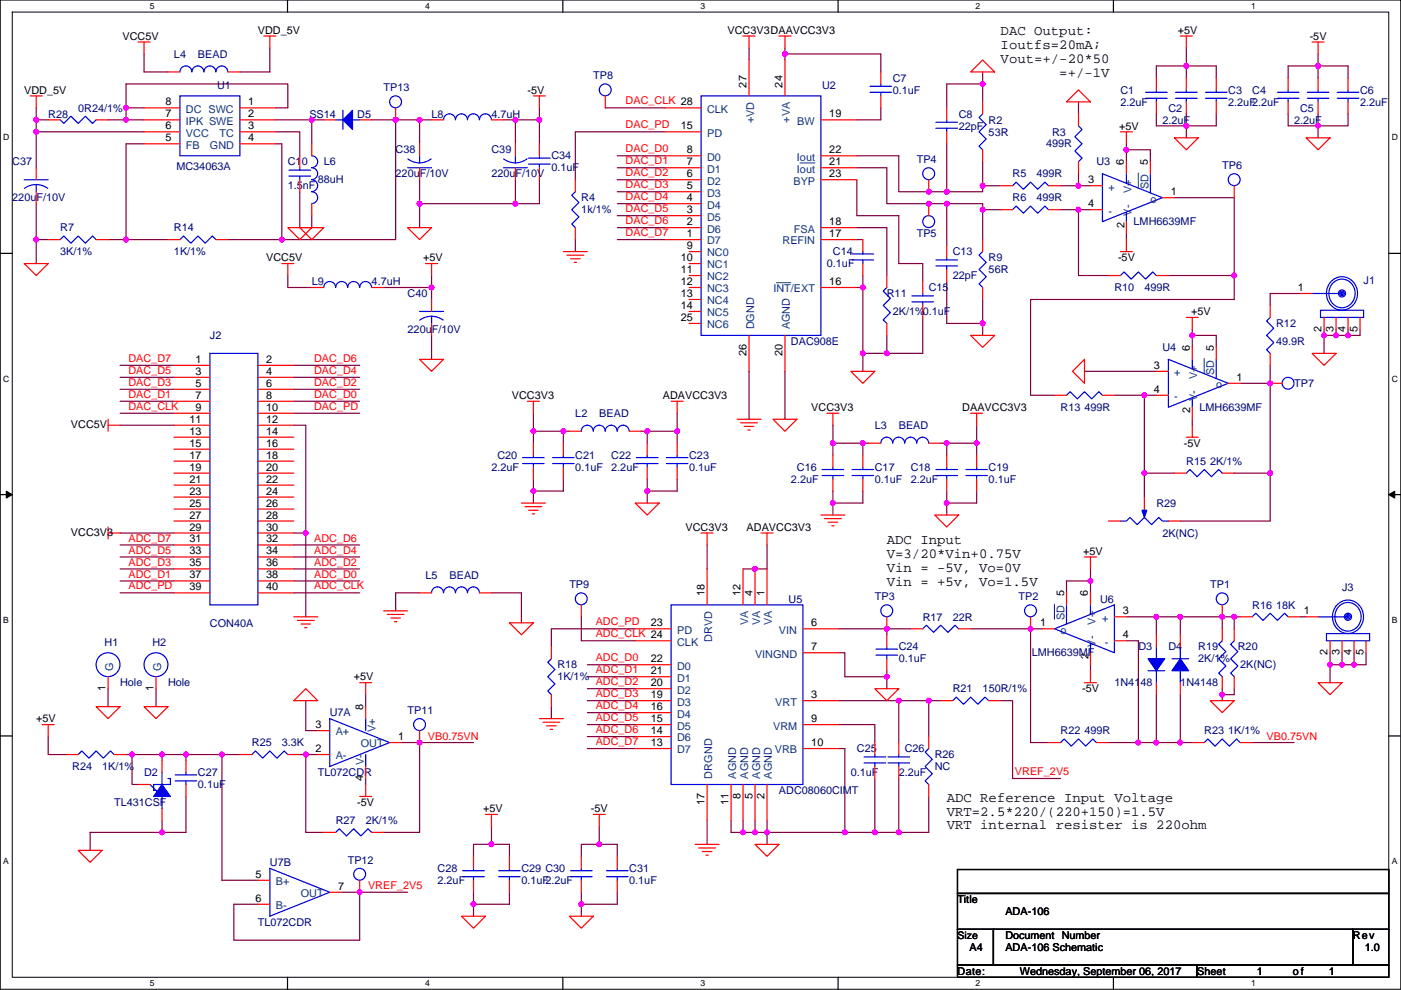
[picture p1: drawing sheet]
<svg xmlns="http://www.w3.org/2000/svg" width="297mm" height="210mm" viewBox="0 0 297 210" stroke-linecap="round" stroke-linejoin="round" font-family="sans-serif">
<defs><g id="words">
<g font-size="3">
<text x="212.2" y="7.5">DAC Output:</text>
<text x="212.2" y="10.4">Ioutfs=20mA;</text>
<text x="212.2" y="13.4">Vout=+/-20*50</text>
<text x="224.6" y="16.3">=+/-1V</text>
<text x="188" y="115.4">ADC Input</text>
<text x="188" y="118.4">V=3/20*Vin+0.75V</text>
<text x="188" y="121.3">Vin = -5V, Vo=0V</text>
<text x="188" y="124.3">Vin = +5v, Vo=1.5V</text>
<text x="200.7" y="170">ADC Reference Input Voltage</text>
<text x="200.7" y="173">VRT=2.5*220/(220+150)=1.5V</text>
<text x="200.7" y="175.9">VRT internal resister is 220ohm</text>
</g>
<g font-size="2.3">
<text x="26" y="8.4">VCC5V</text>
<text x="54.7" y="7.2">VDD_5V</text>
<text x="154.2" y="7.2">VCC3V3DAAVCC3V3</text>
<text x="249.7" y="7.2">+5V</text>
<text x="277.7" y="8.4">-5V</text>
<text x="5.1" y="19.9">VDD_5V</text>
<text x="35.1" y="22.4">8</text>
<text x="52.6" y="22.4">1</text>
<text x="111.8" y="19.9">-5V</text>
<text x="158.3" y="18.6" transform="rotate(-90 158.3 18.6)">27</text>
<text x="165.9" y="18.6" transform="rotate(-90 165.9 18.6)">24</text>
<text x="35.1" y="30">5</text>
<text x="35.1" y="27.4">6</text>
<text x="35.1" y="24.9">7</text>
<text x="52.6" y="30">4</text>
<text x="52.6" y="27.4">3</text>
<text x="52.6" y="24.9">2</text>
<text x="144.3" y="27.4">15</text>
<text x="175.8" y="24.9">19</text>
<text x="237.3" y="27.5">+5V</text>
<text x="145.6" y="32.5">8</text>
<text x="145.6" y="35.1">7</text>
<text x="175.8" y="32.5">22</text>
<text x="175.8" y="35.1">21</text>
<text x="238.3" y="35.1" transform="rotate(-90 238.3 35.1)">6</text>
<text x="243.4" y="35.1" transform="rotate(-90 243.4 35.1)">5</text>
<text x="145.6" y="37.6">6</text>
<text x="145.6" y="40.1">5</text>
<text x="175.8" y="37.6">23</text>
<text x="230.7" y="38.9">3</text>
<text x="248.2" y="41.4">1</text>
<text x="145.6" y="42.7">4</text>
<text x="145.6" y="45.2">3</text>
<text x="145.6" y="47.8">2</text>
<text x="175.8" y="47.8">18</text>
<text x="230.7" y="43.9">4</text>
<text x="145.6" y="50.3">1</text>
<text x="145.6" y="52.8">9</text>
<text x="175.8" y="50.3">17</text>
<text x="238.4" y="48.3" transform="rotate(-90 238.4 48.3)">2</text>
<text x="56.4" y="55.4">VCC5V</text>
<text x="89.7" y="55.4">+5V</text>
<text x="144.3" y="55.4">10</text>
<text x="144.3" y="57.9">11</text>
<text x="237" y="55.4">-5V</text>
<text x="144.3" y="60.5">12</text>
<text x="144.3" y="63">13</text>
<text x="144.3" y="65.5">14</text>
<text x="175.8" y="60.5">16</text>
<text x="275.1" y="61.7">1</text>
<text x="144.3" y="68.1">25</text>
<text x="252.5" y="66.8">+5V</text>
<text x="280.2" y="70.4" transform="rotate(-90 280.2 70.4)">2</text>
<text x="282.7" y="70.4" transform="rotate(-90 282.7 70.4)">3</text>
<text x="285.3" y="70.4" transform="rotate(-90 285.3 70.4)">4</text>
<text x="287.8" y="70.4" transform="rotate(-90 287.8 70.4)">5</text>
<text x="41.5" y="77">1</text>
<text x="56.4" y="77">2</text>
<text x="158.3" y="75.5" transform="rotate(-90 158.3 75.5)">26</text>
<text x="165.9" y="75.5" transform="rotate(-90 165.9 75.5)">20</text>
<text x="252.3" y="74.4" transform="rotate(-90 252.3 74.4)">6</text>
<text x="257.3" y="74.4" transform="rotate(-90 257.3 74.4)">5</text>
<text x="41.5" y="79.5">3</text>
<text x="41.5" y="82">5</text>
<text x="56.4" y="79.5">4</text>
<text x="56.4" y="82">6</text>
<text x="244.7" y="78.2">3</text>
<text x="244.7" y="83.3">4</text>
<text x="262.2" y="80.8">1</text>
<text x="40.2" y="89.7">11</text>
<text x="41.5" y="84.6">7</text>
<text x="41.5" y="87.1">9</text>
<text x="56.4" y="84.6">8</text>
<text x="56.4" y="87.1">10</text>
<text x="56.4" y="89.7">12</text>
<text x="108.5" y="84.6">VCC3V3</text>
<text x="140.5" y="84.6">ADAVCC3V3</text>
<text x="172" y="87.2">VCC3V3</text>
<text x="204" y="87.2">DAAVCC3V3</text>
<text x="252.4" y="87.7" transform="rotate(-90 252.4 87.7)">2</text>
<text x="15" y="90.7">VCC5V</text>
<text x="40.2" y="92.2">13</text>
<text x="40.2" y="94.7">15</text>
<text x="56.4" y="92.2">14</text>
<text x="56.4" y="94.7">16</text>
<text x="251" y="94.8">-5V</text>
<text x="40.2" y="97.3">17</text>
<text x="40.2" y="99.8">19</text>
<text x="56.4" y="97.3">18</text>
<text x="56.4" y="99.8">20</text>
<text x="40.2" y="102.4">21</text>
<text x="40.2" y="104.9">23</text>
<text x="40.2" y="107.4">25</text>
<text x="56.4" y="102.4">22</text>
<text x="56.4" y="104.9">24</text>
<text x="56.4" y="107.4">26</text>
<text x="15" y="113.6">VCC3V3</text>
<text x="40.2" y="110">27</text>
<text x="40.2" y="112.5">29</text>
<text x="56.4" y="110">28</text>
<text x="56.4" y="112.5">30</text>
<text x="145.3" y="112.6">VCC3V3</text>
<text x="158.3" y="112.6">ADAVCC3V3</text>
<text x="40.2" y="115.1">31</text>
<text x="40.2" y="117.6">33</text>
<text x="56.4" y="115.1">32</text>
<text x="56.4" y="117.6">34</text>
<text x="229.7" y="117.6">+5V</text>
<text x="40.2" y="120.1">35</text>
<text x="40.2" y="122.7">37</text>
<text x="40.2" y="125.2">39</text>
<text x="56.4" y="120.1">36</text>
<text x="56.4" y="122.7">38</text>
<text x="56.4" y="125.2">40</text>
<text x="149.4" y="126.5" transform="rotate(-90 149.4 126.5)">18</text>
<text x="157" y="126.5" transform="rotate(-90 157 126.5)">12</text>
<text x="159.6" y="126.5" transform="rotate(-90 159.6 126.5)">4</text>
<text x="162.1" y="126.5" transform="rotate(-90 162.1 126.5)">1</text>
<text x="225.6" y="126.5" transform="rotate(-90 225.6 126.5)">5</text>
<text x="230.7" y="126.5" transform="rotate(-90 230.7 126.5)">6</text>
<text x="238.1" y="130.3">3</text>
<text x="276.4" y="130.3">1</text>
<text x="138" y="132.8">23</text>
<text x="172" y="132.8">6</text>
<text x="172" y="137.9">7</text>
<text x="220.5" y="132.8">1</text>
<text x="238.1" y="135.4">4</text>
<text x="138" y="140.5">22</text>
<text x="138" y="143">21</text>
<text x="230.8" y="139.7" transform="rotate(-90 230.8 139.7)">2</text>
<text x="281.5" y="139" transform="rotate(-90 281.5 139)">2</text>
<text x="284" y="139" transform="rotate(-90 284 139)">3</text>
<text x="286.6" y="139" transform="rotate(-90 286.6 139)">4</text>
<text x="289.1" y="139" transform="rotate(-90 289.1 139)">5</text>
<text x="22.4" y="146.6" transform="rotate(-90 22.4 146.6)">1</text>
<text x="32.6" y="146.6" transform="rotate(-90 32.6 146.6)">1</text>
<text x="75" y="144.3">+5V</text>
<text x="138" y="145.5">20</text>
<text x="138" y="148.1">19</text>
<text x="172" y="148.1">3</text>
<text x="229.4" y="146.9">-5V</text>
<text x="7.7" y="153.2">+5V</text>
<text x="66.9" y="154.4">3</text>
<text x="77" y="150.6" transform="rotate(-90 77 150.6)">8</text>
<text x="138" y="150.6">16</text>
<text x="138" y="153.2">15</text>
<text x="138" y="155.7">14</text>
<text x="172" y="153.2">9</text>
<text x="66.9" y="159.5">2</text>
<text x="84.4" y="157">1</text>
<text x="138" y="158.2">13</text>
<text x="172" y="158.2">10</text>
<text x="77" y="165.7" transform="rotate(-90 77 165.7)">4</text>
<text x="75.8" y="171">-5V</text>
<text x="102.4" y="172.3">+5V</text>
<text x="125.3" y="172.3">-5V</text>
<text x="149.4" y="170.8" transform="rotate(-90 149.4 170.8)">17</text>
<text x="154.5" y="170.8" transform="rotate(-90 154.5 170.8)">11</text>
<text x="157" y="169.5" transform="rotate(-90 157 169.5)">8</text>
<text x="159.6" y="169.5" transform="rotate(-90 159.6 169.5)">5</text>
<text x="162.1" y="169.5" transform="rotate(-90 162.1 169.5)">2</text>
<text x="54.2" y="186.2">5</text>
<text x="54.2" y="191.3">6</text>
<text x="71.7" y="188.7">7</text>
<text x="203" y="191.6">Title</text>
<text x="213.2" y="194.1">ADA-106</text>
<text x="205.5" y="201.7">A4</text>
<text x="213.2" y="199.2">Document Number</text>
<text x="213.2" y="201.7">ADA-106 Schematic</text>
<text x="286.8" y="199.2">Rev</text>
<text x="289.4" y="201.7">1.0</text>
<text x="203" y="206.8">Date:</text>
<text x="216.2" y="206.8">Wednesday, September 06, 2017</text>
<text x="253.8" y="206.8">Sheet</text>
<text x="266.5" y="206.8">1</text>
<text x="274.1" y="206.8">of</text>
<text x="281.7" y="206.8">1</text>
</g>
<g font-size="2.3" fill="#000080">
<text x="36.9" y="12.2">L4</text>
<text x="42" y="12.2">BEAD</text>
<text x="125.8" y="16.8">TP8</text>
<text x="189.3" y="17.3">C7</text>
<text x="16.6" y="23.7">0R24/1%</text>
<text x="46" y="18.8">U1</text>
<text x="81.3" y="19.3">TP13</text>
<text x="174.3" y="18.8">U2</text>
<text x="189.3" y="19.9">0.1uF</text>
<text x="237.6" y="19.9">C1</text>
<text x="237.6" y="22.4">2.2uF</text>
<text x="247.7" y="23.7">C2</text>
<text x="260.4" y="19.9">C3</text>
<text x="260.4" y="22.4">2.2uF2.2uF</text>
<text x="265.5" y="19.9">C4</text>
<text x="275.7" y="23.7">C5</text>
<text x="288.4" y="19.9">C6</text>
<text x="288.4" y="22.4">2.2uF</text>
<text x="10.2" y="24.9">R28</text>
<text x="65.6" y="24.9">SS14</text>
<text x="75.8" y="24.9">D5</text>
<text x="91.5" y="24.9">L8</text>
<text x="104.2" y="24.9">4.7uH</text>
<text x="203.3" y="24.9">C8</text>
<text x="203.3" y="27.5">22pF</text>
<text x="209.6" y="26.2">R2</text>
<text x="209.6" y="28.7">53R</text>
<text x="223.1" y="28.7">R3</text>
<text x="246.4" y="26.2">2.2uF</text>
<text x="274.4" y="26.2">2.2uF</text>
<text x="2.6" y="35.1">C37</text>
<text x="61" y="35.1">C10</text>
<text x="68.6" y="35.1">L6</text>
<text x="83.9" y="32.6">C38</text>
<text x="104.2" y="32.6">C39</text>
<text x="116.9" y="33.8">C34</text>
<text x="194.4" y="34.6">TP4</text>
<text x="221.8" y="31.3">499R</text>
<text x="232.5" y="35.1">U3</text>
<text x="259.1" y="35.9">TP6</text>
<text x="37.4" y="36.1">MC34063A</text>
<text x="61" y="40.2">1.5nF</text>
<text x="67.4" y="38.9">88uH</text>
<text x="83.9" y="37.6">220uF/10V</text>
<text x="104.2" y="37.6">220uF/10V</text>
<text x="116.9" y="36.4">0.1uF</text>
<text x="214.7" y="37.6">R5</text>
<text x="219.8" y="37.6">499R</text>
<text x="2.6" y="42.7">220uF/10V</text>
<text x="123.3" y="42.7">R4</text>
<text x="123.3" y="45.3">1k/1%</text>
<text x="214.7" y="42.7">R6</text>
<text x="219.8" y="42.7">499R</text>
<text x="240.3" y="47.8">LMH6639MF</text>
<text x="12.8" y="49.1">R7</text>
<text x="36.9" y="49.1">R14</text>
<text x="194.4" y="50.3">TP5</text>
<text x="12.8" y="54.1">3K/1%</text>
<text x="36.9" y="54.1">1K/1%</text>
<text x="175.3" y="56.7">0.1uF</text>
<text x="176.6" y="54.1">C14</text>
<text x="202" y="54.1">C13</text>
<text x="202" y="59.2">22pF</text>
<text x="209.6" y="55.4">R9</text>
<text x="209.6" y="58">56R</text>
<text x="66.1" y="60.5">L9</text>
<text x="78.8" y="60.5">4.7uH</text>
<text x="86.4" y="63">C40</text>
<text x="188" y="63">R11</text>
<text x="196.9" y="61.8">C15</text>
<text x="236.3" y="61.8">R10</text>
<text x="242.6" y="61.8">499R</text>
<text x="289.1" y="60.2">J1</text>
<text x="44.5" y="71.9">J2</text>
<text x="86.4" y="70.7">220uF/10V</text>
<text x="189.3" y="66.8">2K/1%</text>
<text x="195.6" y="66.8">0.1uF</text>
<text x="270.6" y="69.4">R12</text>
<text x="167.7" y="73.2">DAC908E</text>
<text x="246.4" y="74.5">U4</text>
<text x="270.6" y="73.2">49.9R</text>
<text x="274.4" y="82.1">TP7</text>
<text x="122" y="88.4">L2</text>
<text x="127.1" y="88.4">BEAD</text>
<text x="224.9" y="87.2">R13 499R</text>
<text x="254.3" y="87.2">LMH6639MF</text>
<text x="185.5" y="91">L3</text>
<text x="190.6" y="91">BEAD</text>
<text x="104.2" y="99.9">2.2uF</text>
<text x="105.5" y="97.3">C20</text>
<text x="122" y="97.3">C21</text>
<text x="122" y="99.9">0.1uF</text>
<text x="129.6" y="97.3">C22</text>
<text x="129.6" y="99.9">2.2uF</text>
<text x="146.1" y="97.3">C23</text>
<text x="146.1" y="99.9">0.1uF</text>
<text x="169" y="99.9">C16</text>
<text x="185.5" y="99.9">C17</text>
<text x="193.1" y="99.9">C18</text>
<text x="209.6" y="99.9">C19</text>
<text x="251.5" y="98.6">R15 2K/1%</text>
<text x="167.7" y="102.4">2.2uF</text>
<text x="185.5" y="102.4">0.1uF</text>
<text x="193.1" y="102.4">2.2uF</text>
<text x="209.6" y="102.4">0.1uF</text>
<text x="245.2" y="107.5">R29</text>
<text x="246.4" y="113.8">2K(NC)</text>
<text x="90.2" y="122.7">L5</text>
<text x="95.3" y="122.7">BEAD</text>
<text x="120.7" y="124.8">TP9</text>
<text x="256.6" y="124.8">TP1</text>
<text x="284.5" y="125.3">J3</text>
<text x="167.2" y="127.8">U5</text>
<text x="185.5" y="127.3">TP3</text>
<text x="195.6" y="131.6">R17</text>
<text x="202" y="131.6">22R</text>
<text x="216" y="127.3">TP2</text>
<text x="233.2" y="127.8">U6</text>
<text x="265.5" y="129.1">R16 18K</text>
<text x="22.2" y="136.9">H1</text>
<text x="32.3" y="136.9">H2</text>
<text x="44.5" y="132.9">CON40A</text>
<text x="190.6" y="138">C24</text>
<text x="241.4" y="138">D3</text>
<text x="247.7" y="138">D4</text>
<text x="254.1" y="138">R19</text>
<text x="262.4" y="138">R20</text>
<text x="118.2" y="141.8">R18</text>
<text x="190.6" y="140.5">0.1uF</text>
<text x="218.8" y="139.2">LMH6639MF</text>
<text x="254.1" y="140.5">2K/1%</text>
<text x="263" y="141.8">2K(NC)</text>
<text x="25.5" y="145.6">Hole</text>
<text x="35.6" y="145.6">Hole</text>
<text x="118.2" y="144.3">1K/1%</text>
<text x="202" y="146.9">R21</text>
<text x="208.3" y="146.9">150R/1%</text>
<text x="236.3" y="145.6">1N4148</text>
<text x="250.3" y="145.6">1N4148</text>
<text x="69.9" y="151.9">U7A</text>
<text x="86.4" y="151.4">TP11</text>
<text x="224.9" y="155.7">R22 499R</text>
<text x="255.3" y="155.7">R23 1K/1%</text>
<text x="53.4" y="158.3">R25</text>
<text x="59.7" y="158.3">3.3K</text>
<text x="181.7" y="159.6">C25</text>
<text x="191.8" y="159.6">C26</text>
<text x="198.2" y="160.8">R26</text>
<text x="15.3" y="163.4">R24</text>
<text x="21.6" y="163.4">1K/1%</text>
<text x="30.5" y="164.6">D2</text>
<text x="42" y="164.6">C27</text>
<text x="42" y="167.2">0.1uF</text>
<text x="67.4" y="164.6">TL072CDR</text>
<text x="180.4" y="164.6">0.1uF</text>
<text x="190.6" y="164.6">2.2uF</text>
<text x="198.2" y="163.4">NC</text>
<text x="24.2" y="171">TL431CSF</text>
<text x="165.2" y="168.4">ADC08060CIMT</text>
<text x="71.2" y="174.8">R27</text>
<text x="77.5" y="174.8">2K/1%</text>
<text x="57.2" y="183.7">U7B</text>
<text x="73.7" y="183.2">TP12</text>
<text x="92.8" y="185">C28</text>
<text x="110.6" y="185">C29 C30</text>
<text x="133.4" y="185">C31</text>
<text x="92.8" y="187.5">2.2uF</text>
<text x="110.6" y="187.5">0.1uF2.2uF</text>
<text x="133.4" y="187.5">0.1uF</text>
<text x="54.7" y="196.4">TL072CDR</text>
</g>
<g font-size="2.3" fill="#004080">
<text x="39.4" y="23.9">DC SWC</text>
<text x="149.9" y="23.9">CLK</text>
<text x="39.4" y="29">VCC</text>
<text x="39.4" y="26.5">IPK SWE</text>
<text x="46.5" y="29">TC</text>
<text x="149.9" y="29">PD</text>
<text x="159.9" y="26.2" transform="rotate(-90 159.9 26.2)">+VD</text>
<text x="167.5" y="26.1" transform="rotate(-90 167.5 26.1)">+VA</text>
<text x="169" y="26.5">BW</text>
<text x="39.4" y="31.5">FB</text>
<text x="44.5" y="31.5">GND</text>
<text x="149.9" y="34.1">D0</text>
<text x="169" y="34.1">Iout</text>
<text x="149.9" y="36.6">D1</text>
<text x="149.9" y="39.2">D2</text>
<text x="149.9" y="41.7">D3</text>
<text x="168.2" y="39.2">BYP</text>
<text x="169" y="36.6">Iout</text>
<text x="235" y="40.4">+</text>
<text x="239.9" y="41" transform="rotate(-90 239.9 41)">V+</text>
<text x="243.5" y="40.2" transform="rotate(-90 243.5 40.2)">SD</text>
<text x="149.9" y="44.2">D4</text>
<text x="149.9" y="46.8">D5</text>
<text x="235" y="45.5">-</text>
<text x="239.9" y="45.7" transform="rotate(-90 239.9 45.7)">V-</text>
<text x="243.9" y="43">o</text>
<text x="149.9" y="49.3">D6</text>
<text x="149.9" y="51.9">D7</text>
<text x="165.9" y="51.9">REFIN</text>
<text x="168.3" y="49.3">FSA</text>
<text x="149.9" y="54.4">NC0</text>
<text x="149.9" y="56.9">NC1</text>
<text x="149.9" y="59.5">NC2</text>
<text x="149.9" y="62">NC3</text>
<text x="149.9" y="64.6">NC4</text>
<text x="164" y="62">INT/EXT</text>
<text x="149.9" y="69.6">NC6</text>
<text x="149.9" y="67.1">NC5</text>
<text x="159.9" y="69.9" transform="rotate(-90 159.9 69.9)">DGND</text>
<text x="167.5" y="69.9" transform="rotate(-90 167.5 69.9)">AGND</text>
<text x="249" y="79.8">+</text>
<text x="253.8" y="80.4" transform="rotate(-90 253.8 80.4)">V+</text>
<text x="257.4" y="79.5" transform="rotate(-90 257.4 79.5)">SD</text>
<text x="257.9" y="82.3">o</text>
<text x="249" y="84.9">-</text>
<text x="253.8" y="85.1" transform="rotate(-90 253.8 85.1)">V-</text>
<text x="225.7" y="131.6" transform="rotate(-90 225.7 131.6)">SD</text>
<text x="233.7" y="131.9">+</text>
<text x="143.6" y="134.4">PD</text>
<text x="143.6" y="136.9">CLK</text>
<text x="151" y="136.1" transform="rotate(-90 151 136.1)">DRVD</text>
<text x="158.6" y="132.7" transform="rotate(-90 158.6 132.7)">VA</text>
<text x="161.1" y="132.7" transform="rotate(-90 161.1 132.7)">VA</text>
<text x="163.7" y="132.7" transform="rotate(-90 163.7 132.7)">VA</text>
<text x="165.2" y="134.4">VIN</text>
<text x="224.9" y="134.4">o</text>
<text x="232.3" y="137.2" transform="rotate(-90 232.3 137.2)">V-</text>
<text x="232.3" y="132.5" transform="rotate(-90 232.3 132.5)">V+</text>
<text x="234.2" y="136.9">-</text>
<text x="24" y="142.3" transform="rotate(-90 24 142.3)">G</text>
<text x="34.1" y="142.3" transform="rotate(-90 34.1 142.3)">G</text>
<text x="143.6" y="142">D0</text>
<text x="160.1" y="139.5">VINGND</text>
<text x="143.6" y="144.6">D1</text>
<text x="143.6" y="147.1">D2</text>
<text x="143.6" y="149.6">D3</text>
<text x="164.4" y="149.6">VRT</text>
<text x="71.2" y="156">A+</text>
<text x="79.6" y="155.2" transform="rotate(-90 79.6 155.2)">V+</text>
<text x="143.6" y="152.2">D4</text>
<text x="143.6" y="154.7">D5</text>
<text x="163.9" y="154.7">VRM</text>
<text x="71.2" y="161.1">A-</text>
<text x="76.5" y="158.5">OUT</text>
<text x="143.6" y="157.3">D6</text>
<text x="143.6" y="159.8">D7</text>
<text x="164.3" y="159.8">VRB</text>
<text x="77.1" y="162.3" transform="rotate(-90 77.1 162.3)">V-</text>
<text x="151" y="165.1" transform="rotate(-90 151 165.1)">DRGND</text>
<text x="156.1" y="165.1" transform="rotate(-90 156.1 165.1)">AGND</text>
<text x="158.6" y="165.1" transform="rotate(-90 158.6 165.1)">AGND</text>
<text x="161.1" y="165.1" transform="rotate(-90 161.1 165.1)">AGND</text>
<text x="163.7" y="165.1" transform="rotate(-90 163.7 165.1)">AGND</text>
<text x="58.5" y="187.7">B+</text>
<text x="63.8" y="190.3">OUT</text>
<text x="58.5" y="192.8">B-</text>
</g>
<g font-size="2.3" fill="#f00">
<text x="132.6" y="22.2">DAC_CLK 28</text>
<text x="132.6" y="27.2">DAC_PD</text>
<text x="132.6" y="32.3">DAC_D0</text>
<text x="132.6" y="34.9">DAC_D1</text>
<text x="132.6" y="37.4">DAC_D2</text>
<text x="132.6" y="39.9">DAC_D3</text>
<text x="132.6" y="42.5">DAC_D4</text>
<text x="132.6" y="45">DAC_D5</text>
<text x="132.6" y="47.6">DAC_D6</text>
<text x="132.6" y="50.1">DAC_D7</text>
<text x="27.2" y="76.8">DAC_D7</text>
<text x="66.6" y="76.8">DAC_D6</text>
<text x="27.2" y="79.3">DAC_D5</text>
<text x="27.2" y="81.9">DAC_D3</text>
<text x="66.6" y="79.3">DAC_D4</text>
<text x="66.6" y="81.9">DAC_D2</text>
<text x="27.2" y="84.4">DAC_D1</text>
<text x="27.2" y="86.9">DAC_CLK</text>
<text x="66.6" y="84.4">DAC_D0</text>
<text x="66.6" y="86.9">DAC_PD</text>
<text x="27.2" y="117.4">ADC_D5</text>
<text x="27.2" y="120">ADC_D3</text>
<text x="27.2" y="114.9">ADC_D7</text>
<text x="66.6" y="117.4">ADC_D4</text>
<text x="66.6" y="120">ADC_D2</text>
<text x="66.6" y="114.9">ADC_D6</text>
<text x="27.2" y="122.5">ADC_D1</text>
<text x="27.2" y="125">ADC_PD</text>
<text x="66.6" y="122.5">ADC_D0</text>
<text x="66.6" y="125">ADC_CLK</text>
<text x="126.3" y="132.7">ADC_PD</text>
<text x="126.3" y="135.2">ADC_CLK 24</text>
<text x="126.3" y="140.3">ADC_D0</text>
<text x="126.3" y="142.8">ADC_D1</text>
<text x="126.3" y="145.4">ADC_D2</text>
<text x="126.3" y="147.9">ADC_D3</text>
<text x="126.3" y="150.4">ADC_D4</text>
<text x="126.3" y="153">ADC_D5</text>
<text x="126.3" y="155.5">ADC_D6</text>
<text x="90.7" y="157">VB0.75VN</text>
<text x="126.3" y="158.1">ADC_D7</text>
<text x="268.5" y="157">VB0.75VN</text>
<text x="215.2" y="164.4">VREF_2V5</text>
<text x="78" y="188.5">VREF_2V5</text>
</g>
<text font-size="2.2" x="203" y="199.1">Size</text>
<g font-size="1.8">
<text x="31.8" y="1.9">5</text>
<text x="90.1" y="1.9">4</text>
<text x="148.5" y="1.9">3</text>
<text x="206.9" y="1.9">2</text>
<text x="265.2" y="1.9">1</text>
<text x=".7" y="29.8">D</text>
<text x="295.1" y="29.8">D</text>
<text x=".7" y="81">C</text>
<text x="295.1" y="81">C</text>
<text x=".7" y="132.1">B</text>
<text x="295.1" y="132.1">B</text>
<text x=".7" y="183.3">A</text>
<text x="295.1" y="183.3">A</text>
<text x="31.8" y="209.2">5</text>
<text x="90.1" y="209.2">4</text>
<text x="148.5" y="209.2">3</text>
<text x="206.9" y="209.2">2</text>
<text x="265.2" y="209.2">1</text>
</g>
</g></defs>
<path d="M.1 0h296.9v209.8h-296.9zM2.6 2.6h291.8v204.7h-291.8z" fill="none" stroke="#000" stroke-width=".21"/>
<g fill="#fff">
<path d="M31.8 .3h1v2h-1z"/>
<path d="M31.8 207.5h1v2.1h-1z"/>
</g>
<path d="M61 0v2.6M61 207.3v2.5" fill="none" stroke="#000" stroke-width=".25"/>
<g fill="#fff">
<path d="M90.1 .3h1v2h-1z"/>
<path d="M90.1 207.5h1v2.1h-1z"/>
</g>
<path d="M119.3 0v2.6M119.3 207.3v2.5" fill="none" stroke="#000" stroke-width=".25"/>
<g fill="#fff">
<path d="M148.5 .3h1v2h-1z"/>
<path d="M148.5 207.5h1v2.1h-1z"/>
</g>
<path d="M177.7 0v2.6M177.7 207.3v2.5" fill="none" stroke="#000" stroke-width=".25"/>
<g fill="#fff">
<path d="M206.9 .3h1v2h-1z"/>
<path d="M206.9 207.5h1v2.1h-1z"/>
</g>
<path d="M236.1 0v2.6M236.1 207.3v2.5" fill="none" stroke="#000" stroke-width=".25"/>
<g fill="#fff">
<path d="M265.2 .3h1v2h-1z"/>
<path d="M265.2 207.5h1v2.1h-1z"/>
<path d="M.7 28.2h1.3v2h-1.3z"/>
<path d="M295.1 28.2h1.3v2h-1.3z"/>
<path d="M.7 79.3h1.3v2.1h-1.3z"/>
<path d="M295.1 79.3h1.3v2.1h-1.3z"/>
</g>
<path d="M.1 53.7h2.5M294.4 53.7h2.6" fill="none" stroke="#000" stroke-width=".25"/>
<g fill="#fff">
<path d="M.7 130.5h1.2v2h-1.2z"/>
<path d="M295.1 130.5h1.2v2h-1.2z"/>
</g>
<path d="M.1 104.9h2.5M294.4 104.9h2.6" fill="none" stroke="#000" stroke-width=".25"/>
<path d="M1.3 104.2l1.3 .7-1.3 .7zM294.4 104.9l1.3-.7v1.4z" fill="#000" stroke="#000" stroke-width=".21"/>
<g fill="#fff">
<path d="M.7 181.7h1.2v2h-1.2z"/>
<path d="M295.1 181.7h1.2v2h-1.2z"/>
</g>
<path d="M.1 156.1h2.5M294.4 156.1h2.6M203 184.4h91.4v5.1h-91.4zM203 189.5h91.4v7.6h-91.4zM203 197.1h7.6v7.6h-7.6zM210.6 197.1h76.2v7.6h-76.2zM286.8 197.1h7.6v7.6h-7.6zM203 204.7h50.8v2.6h-50.8zM253.8 204.7h40.6v2.6h-40.6z" fill="none" stroke="#000" stroke-width=".25"/>
<g fill="none" stroke="#800040" stroke-width=".25">
<path d="M30.5 11.5v3.8h5.1M57.2 10.2v5.1h-6.3M158.8 10.2v2.5M166.4 11.5h20.3v3.8M166.4 10.2v1.3M166.4 11.5v1.2M208.3 17.8v3.8M208.3 17.8h-7.6v5.1M208.3 15.3v2.5M251.5 10.2v3.8M251.5 14v2.5M251.5 14h-6.3v2.5"/>
<path d="M251.5 14h6.4v2.5M279.5 11.5v2.5M279.5 14h-6.4v2.5M279.5 14v2.5M279.5 14h6.3v2.5M7.7 28h22.8M7.7 28v7.6M7.7 25.4v2.6M7.7 25.4h2.5M7.7 22.9v2.5M22.9 25.4h3.8M26.7 25.4h3.8"/>
<path d="M26.7 22.9v2.5M26.7 22.9v-5.1h34.3v5.1h-2.5M26.7 22.9h3.8M30.5 30.5h-3.8v20.3M58.5 25.4h7.6M58.5 30.5h1.3v20.3M58.5 28h5.1v5M66.1 25.4h2.5M66.1 25.4v5.1M78.8 25.4h5.1M83.9 25.4h5.1M83.9 25.4v25.4h-24.1"/>
<path d="M89 25.4v5.1M89 25.4h2.5M89 38.1v5.1M106.7 25.4h2.6M109.3 25.4h5.1M109.3 38.1v5.1M109.3 25.4v5.1M114.4 25.4v5.1M114.4 38.1v5.1h-5.1M114.4 22.9v2.5M128.3 22.9h12.7M130.9 33h10.1"/>
<path d="M130.9 35.6h10.1M130.9 38.1h10.1M141 28h-19v10.1M181.7 38.1v7.6h8.9v10.2h5v3.8M181.7 35.6h6.3v7.6h12.7M181.7 33h8.9v7.7h10.1M186.7 22.9v2.5h-5M200.7 30.5v10.2M208.3 34.3v5.1M208.3 39.4h3.9M208.3 39.4v1.3h-7.6M224.9 39.4h3.8"/>
<path d="M228.7 39.4h2.5M228.7 36.9v2.5M228.7 21.6v2.6M238.8 31.8v2.5M238.8 31.8h5.1v2.5M238.8 30.5v1.3M245.2 24.2v2.5h6.3M251.5 24.2v2.5M251.5 26.7v2.5M257.9 24.2v2.5h-6.4M273.1 24.2v2.5h6.4M279.5 24.2v2.5"/>
<path d="M279.5 26.7v2.5M285.8 24.2v2.5h-6.3M7.7 43.2v7.6M7.7 50.8v5.1M7.7 50.8h2.5M22.9 50.8h3.8M26.7 50.8h8.9M48.3 50.8h11.5M61 58.4v2.6h5.1M63.6 40.7v7.6M66.1 45.7v2.6M89 43.2v5.1"/>
<path d="M89 43.2h20.3M91.5 58.4v2.6M122 50.8v2.6M130.9 40.7h10.1M130.9 43.2h10.1M130.9 45.7h10.1M130.9 48.3h10.1M130.9 50.8h10.1M181.7 50.8h1.2M181.7 48.3h6.3v10.1M182.9 58.4v2.6M200.7 43.2h7.6v1.3h3.9"/>
<path d="M200.7 43.2v8.9M200.7 59.7v8.9h7.6M208.3 44.5v6.3M224.9 44.5h3.8M228.7 44.5v13.9h6.3M228.7 44.5h2.5M238.8 49.6v1.2M247.7 58.4h14M249 41.9h12.7v16.5M261.7 58.4v5.1h-43.2v20.3h5.1M25.5 77.5h11.4M62.3 77.5h14"/>
<path d="M81.3 61h10.2v2.5M91.5 71.1v5.1M158.8 78.8v10.1M166.4 78.8v10.1M181.7 61h1.2M182.9 75v3.8M182.9 75h5.1M182.9 61v14M188 71.1v3.9M195.6 67.3v7.7h-7.6M208.3 63.5v5.1M208.3 68.6v2.5"/>
<path d="M229.9 78.8h15.3M252.8 69.9v1.2M252.8 71.1v2.6M252.8 71.1h5.1v2.6M269.3 77.5v3.8M275.6 62.3h-6.3v2.5M280.7 69.9v1.2M280.7 71.1v3.9M280.7 71.1h2.6M283.3 69.9v1.2M283.3 71.1h2.5M285.8 69.9v1.2"/>
<path d="M288.4 69.9v1.2h-2.6M25.5 87.7h11.4M25.5 80h11.4M25.5 82.6h11.4M25.5 85.1h11.4M25.5 90.2h11.4M62.3 82.6h14M62.3 90.2h2.5v22.9M62.3 87.7h14M62.3 80h14M62.3 85.1h14M113.1 87.7v3.8"/>
<path d="M113.1 91.5h6.3M113.1 91.5v2.5M119.4 91.5v2.5M119.4 91.5h1.3M136 91.5h1.2M137.2 91.5h6.4M137.2 91.5v2.5M143.6 87.7v3.8M143.6 91.5v2.5M176.6 94v2.5M176.6 90.2v3.8M176.6 94h6.3"/>
<path d="M182.9 94h1.3M182.9 94v2.5M199.5 94h1.2M200.7 94h6.4M200.7 94v2.5M207.1 90.2v3.8M207.1 94v2.5M236.3 83.8h6.3M245.2 83.8h-2.6v16.6M252.8 88.9v1.3M263 81.3h6.3M269.3 81.3v19.1"/>
<path d="M25.5 113.1h11.4M25.5 118.1h11.4M25.5 115.6h11.4M62.3 113.1h2.5M62.3 115.6h14M62.3 118.1h14M64.8 113.1v17.7M113.1 101.6v2.6M113.1 104.2v2.5M119.4 101.6v2.6h-6.3M137.2 101.6v2.6M137.2 104.2v2.5"/>
<path d="M143.6 101.6v2.6h-6.4M149.9 115.6v5.1M162.6 115.6v5.1h-5.1M176.6 104.2v2.5M176.6 106.7v2.5M182.9 104.2v2.5h-6.3M200.7 104.2v2.5M200.7 106.7v2.5M207.1 104.2v2.5h-6.4M242.6 100.4h6.4M242.6 100.4v5M261.7 100.4h7.6"/>
<path d="M269.3 100.4v10.1h-19M25.5 120.7h11.4M25.5 123.2h11.4M25.5 125.8h11.4M62.3 120.7h14M62.3 123.2h14M62.3 125.8h14M89 125.8h-5.1v3.8M104.2 125.8h6.3v6.3M123.3 130.8v5.1h11.4M134.7 133.4h-17.8v3.8M177.9 138.5h1.2v5h8.9"/>
<path d="M177.9 133.4h10.1M188 133.4v1.2M188 133.4h5.1M205.8 133.4h12.7M218.5 133.4h2.5M218.5 133.4v24.1h3.8M231.2 123.2h-5.1v2.6M231.2 123.2v2.6M231.2 120.7v2.5M238.8 130.8h6.4M238.8 135.9h2.6v21.6M245.2 130.8v3.8"/>
<path d="M245.2 130.8h5.1M250.2 130.8h8.9M250.3 130.8v3.8M259.1 130.8v2.6M259.1 130.8h2.6v2.6M261.7 130.8h1.3M275.7 130.8h1.2M282 138.5v2.5M284.5 138.5v2.5M287.1 138.5v2.5M289.6 138.5v2.5h-2.5M10.2 156.2v3.8h3.8"/>
<path d="M22.9 146.1v3.8M33.1 146.1v3.8M64.8 148.6v6.4h2.6M77.5 147.3v2.6M85.2 157.5h3.8M89 157.5v19.1h-7.7M89 157.5h11.4M116.9 149.9v2.5M124.5 141h10.2M124.5 143.5h10.2M124.5 146.1h10.2M124.5 148.6h10.2"/>
<path d="M124.5 151.2h10.2M124.5 153.7h10.2M124.5 156.2h10.2M124.5 158.8h10.2M177.9 153.7h7.6v3.8M177.9 158.8h1.2v17.8M177.9 148.6h12.7M188 142.3v1.2M188 143.5v2.6M190.6 148.6v8.9M190.6 148.6h6.3M196.9 148.6v7.6"/>
<path d="M196.9 148.6h2.6M212.1 148.6h2.6v16.5h10.1M231.2 141v1.3M235 157.5h6.4M241.4 157.5h3.8M245.2 147.3v10.2h5M250.2 147.3v10.2M250.2 157.5h2.6M259.1 146.1v1.2M259.1 147.3v1.3M261.7 146.1v1.2h-2.6M265.5 157.5h8.9"/>
<path d="M282 141v3.8M282 141h2.5M284.5 141h2.6M26.7 160h1.3M28 160v6.4h1.3M28 160h6.4M34.3 174v2.6M34.3 160v1.3M34.4 160h5M34.4 176.6h-15.3v3.8M39.4 160h7.7M39.4 168.9v7.7h-5"/>
<path d="M39.4 160v1.3M47.1 160v26.7h7.6M47.1 160h3.8M63.6 160h1.2M64.8 160v16.6h3.8M64.8 160h2.6M77.5 165.1v1.3M104.2 179.1h3.8v2.5M104.2 175.3v3.8M104.2 179.1h-3.8v2.5M127.1 175.3v3.8M127.1 179.1h-3.8v2.5"/>
<path d="M127.1 179.1h3.8v2.5M149.9 174v5.1M155 174v2.6h2.5M157.5 174v2.6M157.5 176.6h2.6M160.1 176.6h2.5M160.1 174v2.6M162.6 176.6h16.5M162.6 174v2.6M162.6 176.6v2.5M179.1 176.6h6.4M185.5 165.1v11.5"/>
<path d="M185.5 176.6h5.1M190.6 165.1v11.5M196.9 168.9v7.7h-6.3M72.4 189.3h3.9v10.1h-26.7v-7.6h5.1M76.3 189.3h10.1M100.4 191.8v2.5M100.4 189.3v2.5M108 189.3v2.5h-7.6M123.3 189.3v2.5M123.3 191.8v2.5M130.9 189.3v2.5h-7.6"/>
</g>
<g fill="#f0f" stroke="#f0f" stroke-width=".25">
<circle cx="160.1" cy="120.7" r=".5"/>
<circle cx="162.6" cy="176.5" r=".5"/>
<circle cx="160.1" cy="176.5" r=".5"/>
<circle cx="157.5" cy="176.5" r=".5"/>
<circle cx="190.5" cy="148.6" r=".5"/>
<circle cx="190.5" cy="176.5" r=".5"/>
<circle cx="185.5" cy="176.5" r=".5"/>
<circle cx="179.1" cy="176.5" r=".5"/>
<circle cx="261.7" cy="130.8" r=".5"/>
<circle cx="259.1" cy="147.3" r=".5"/>
<circle cx="188" cy="133.4" r=".5"/>
<circle cx="188" cy="143.5" r=".5"/>
<circle cx="196.9" cy="148.6" r=".5"/>
<circle cx="287.1" cy="141" r=".5"/>
<circle cx="284.5" cy="141" r=".5"/>
<circle cx="282" cy="141" r=".5"/>
<circle cx="182.9" cy="61" r=".5"/>
<circle cx="188" cy="74.9" r=".5"/>
<circle cx="182.9" cy="74.9" r=".5"/>
<circle cx="34.3" cy="160" r=".5"/>
<circle cx="34.3" cy="176.5" r=".5"/>
<circle cx="28" cy="160" r=".5"/>
<circle cx="39.4" cy="160" r=".5"/>
<circle cx="47" cy="160" r=".5"/>
<circle cx="259.1" cy="130.8" r=".5"/>
<circle cx="241.3" cy="157.5" r=".5"/>
<circle cx="245.2" cy="157.5" r=".5"/>
<circle cx="218.5" cy="133.4" r=".5"/>
<circle cx="231.2" cy="123.2" r=".5"/>
<circle cx="208.3" cy="44.5" r=".5"/>
<circle cx="200.7" cy="43.2" r=".5"/>
<circle cx="208.3" cy="68.6" r=".5"/>
<circle cx="208.3" cy="39.4" r=".5"/>
<circle cx="228.6" cy="44.5" r=".5"/>
<circle cx="261.7" cy="58.4" r=".5"/>
<circle cx="228.6" cy="39.4" r=".5"/>
<circle cx="238.8" cy="31.8" r=".5"/>
<circle cx="64.8" cy="113" r=".5"/>
<circle cx="208.3" cy="17.8" r=".5"/>
<circle cx="242.6" cy="83.8" r=".5"/>
<circle cx="242.6" cy="100.3" r=".5"/>
<circle cx="64.8" cy="160" r=".5"/>
<circle cx="88.9" cy="157.5" r=".5"/>
<circle cx="252.8" cy="71.1" r=".5"/>
<circle cx="76.2" cy="189.2" r=".5"/>
<circle cx="285.8" cy="71.1" r=".5"/>
<circle cx="283.3" cy="71.1" r=".5"/>
<circle cx="280.7" cy="71.1" r=".5"/>
<circle cx="269.3" cy="81.3" r=".5"/>
<circle cx="119.4" cy="91.4" r=".5"/>
<circle cx="113.1" cy="91.4" r=".5"/>
<circle cx="143.6" cy="91.4" r=".5"/>
<circle cx="137.2" cy="91.4" r=".5"/>
<circle cx="137.2" cy="104.1" r=".5"/>
<circle cx="113.1" cy="104.1" r=".5"/>
<circle cx="182.9" cy="94" r=".5"/>
<circle cx="176.6" cy="94" r=".5"/>
<circle cx="207.1" cy="94" r=".5"/>
<circle cx="200.7" cy="94" r=".5"/>
<circle cx="200.7" cy="106.7" r=".5"/>
<circle cx="176.6" cy="106.7" r=".5"/>
<circle cx="100.4" cy="191.8" r=".5"/>
<circle cx="104.2" cy="179.1" r=".5"/>
<circle cx="127" cy="179.1" r=".5"/>
<circle cx="123.2" cy="191.8" r=".5"/>
<circle cx="251.5" cy="14" r=".5"/>
<circle cx="251.5" cy="26.7" r=".5"/>
<circle cx="279.4" cy="26.7" r=".5"/>
<circle cx="279.4" cy="14" r=".5"/>
<circle cx="200.7" cy="40.6" r=".5"/>
<circle cx="196.9" cy="43.2" r=".5"/>
<circle cx="245.2" cy="130.8" r=".5"/>
<circle cx="250.2" cy="130.8" r=".5"/>
<circle cx="250.2" cy="157.5" r=".5"/>
<circle cx="269.3" cy="100.3" r=".5"/>
<circle cx="196.9" cy="40.6" r=".5"/>
<circle cx="83.9" cy="25.4" r=".5"/>
<circle cx="114.3" cy="25.4" r=".5"/>
<circle cx="59.7" cy="50.8" r=".5"/>
<circle cx="26.7" cy="25.4" r=".5"/>
<circle cx="26.7" cy="22.9" r=".5"/>
<circle cx="7.7" cy="27.9" r=".5"/>
<circle cx="7.7" cy="25.4" r=".5"/>
<circle cx="88.9" cy="25.4" r=".5"/>
<circle cx="26.7" cy="50.8" r=".5"/>
<circle cx="66.1" cy="25.4" r=".5"/>
<circle cx="7.7" cy="50.8" r=".5"/>
<circle cx="109.3" cy="25.4" r=".5"/>
<circle cx="109.3" cy="43.2" r=".5"/>
<circle cx="88.9" cy="43.2" r=".5"/>
<circle cx="91.5" cy="61" r=".5"/>
<circle cx="166.4" cy="11.4" r=".5"/>
</g>
<g fill="none" stroke="#f00" stroke-width=".25">
<path d="M29.3 8.9h2.5M30.5 8.9v2.6M35.6 15.3h2.6M48.3 15.3h2.6M55.9 7.6h2.6M57.2 7.6v2.6M157.5 7.6h2.6M158.8 7.6v2.6M158.8 12.7v7.6M165.2 7.6h2.5M166.4 7.6v2.6M166.4 12.7v7.6"/>
<path d="M186.7 15.3v2.5M205.8 15.3l2.5-2.6 2.6 2.6zM245.2 16.5v2.6M250.3 7.6h2.5M251.5 7.6v2.6M251.5 16.5v2.6M257.9 16.5v2.6M273.1 16.5v2.6M278.2 8.9h2.5M279.5 8.9v2.6M279.5 16.5v2.6M285.8 16.5v2.6"/>
<path d="M6.4 20.3h2.6M7.7 20.3v2.6M7.7 35.6v2.5M10.2 25.4h2.6M20.4 25.4h2.5M30.5 30.5h7.7M30.5 28h7.7M30.5 25.4h7.7M30.5 22.9h7.7M50.9 22.9h7.6M50.9 25.4h7.6M50.9 28h7.6"/>
<path d="M50.9 30.5h7.6M63.6 33v2.6M63.6 38.1v2.6M66.1 30.5v2.5M68.6 25.4h2.6M76.3 25.4h2.5M83.9 22.9v2.5M89 35.6v2.5M89 30.5v2.5M91.5 25.4h2.5M104.2 25.4h2.5M109.3 35.6v2.5"/>
<path d="M109.3 30.5v2.5M113.1 20.3h2.5M114.4 30.5v2.5M114.4 35.6v2.5M114.4 20.3v2.6M122 38.1v2.6M128.3 20.3v2.6M141 33h7.7M141 35.6h7.7M141 38.1h7.7M141 28h7.7M141 22.9h7.7"/>
<path d="M174 25.4h7.7M174 35.6h7.7M174 33h7.7M174 38.1h7.7M186.7 20.3v2.6M196.9 38.1v2.6M200.7 22.9v2.5M200.7 28v2.5M208.3 21.6v2.6M208.3 31.8v2.5M212.2 39.4h2.5M222.3 39.4h2.6"/>
<path d="M226.1 21.6l2.6-2.5 2.5 2.5zM228.7 34.3v2.6M228.7 24.2v2.5M231.2 39.4h2.5M237.6 28h2.5M238.8 28v2.5M238.8 34.3v2.6M243.9 34.3v2.6M245.2 21.6v2.6M249 29.2h5.1l-2.6 2.6zM251.5 21.6v2.6M257.9 21.6v2.6"/>
<path d="M261.7 39.4v2.5M273.1 21.6v2.6M276.9 29.2h5.1l-2.5 2.6zM279.5 21.6v2.6M285.8 21.6v2.6M5.1 55.9h5.1l-2.5 2.5zM7.7 40.7v2.5M10.2 50.8h2.6M20.4 50.8h2.5M35.6 50.8h2.6M45.8 50.8h2.5M59.8 55.9h2.5"/>
<path d="M61 55.9v2.5M61 48.3h5.1l-2.5 2.5zM63.6 48.3h5l-2.5 2.5zM66.1 43.2v2.5M86.4 48.3h5.1l-2.5 2.5zM90.2 55.9h2.6M91.5 55.9v2.5M119.4 53.4h5.1M120.2 54.1h3.6M121 54.9h2M121.7 55.6h.5M122 48.3v2.5"/>
<path d="M141 40.7h7.7M141 43.2h7.7M141 45.7h7.7M141 48.3h7.7M141 50.8h7.7M146.1 53.4h2.6M146.1 55.9h2.6M146.1 58.4h2.6M174 50.8h7.7M174 48.3h7.7M182.9 50.8v2.6M182.9 55.9v2.5"/>
<path d="M188 58.4v2.6M195.6 59.7v2.6M196.9 43.2v2.5M200.7 52.1v2.5M200.7 57.2v2.5M208.3 50.8v2.6M212.2 44.5h2.5M222.3 44.5h2.6M231.2 44.5h2.5M235 58.4h2.6M237.6 53.4h2.5M238.8 50.8v2.6"/>
<path d="M238.8 47v2.6M245.2 58.4h2.5M246.4 41.9h2.6M36.9 77.5h7.6M54.7 77.5h7.6M66.1 61h2.5M78.8 61h2.5M89 76.2h5l-2.5 2.6zM91.5 63.5v2.6M91.5 68.6v2.5M146.1 68.6h2.6M146.1 61h2.6"/>
<path d="M146.1 63.5h2.6M146.1 66.1h2.6M158.8 71.1v7.7M166.4 71.1v7.7M174 61h7.7M180.4 78.8h5.1l-2.6 2.5zM188 68.6v2.5M195.6 64.8v2.5M205.8 71.1h5.1l-2.6 2.6zM208.3 61v2.5M229.9 76.2v5.1l-2.5-2.5zM245.2 78.8h2.5"/>
<path d="M251.5 67.3h2.6M252.8 73.7v2.5M252.8 67.3v2.6M257.9 73.7v2.5M269.3 64.8v2.5M269.3 75v2.5M275.7 62.3h2.5M278.2 75h5.1l-2.6 2.5zM280.7 67.3v2.6M283.3 67.3v2.6M285.8 67.3v2.6M288.3 67.3v2.6"/>
<path d="M22.9 90.2h2.6M22.9 88.9v2.6M36.9 80h7.6M36.9 82.6h7.6M36.9 85.1h7.6M36.9 87.7h7.6M36.9 90.2h7.6M36.9 92.7h7.6M36.9 95.3h7.6M36.9 97.8h7.6M54.7 80h7.6M54.7 82.6h7.6"/>
<path d="M54.7 85.1h7.6M54.7 87.7h7.6M54.7 90.2h7.6M54.7 92.7h7.6M54.7 95.3h7.6M54.7 97.8h7.6M111.8 85.1h2.6M113.1 85.1v2.6M113.1 94v2.5M113.1 99.1v2.5M119.4 94v2.5M119.4 99.1v2.5"/>
<path d="M120.7 91.5h2.6M133.4 91.5h2.6M137.2 94v2.5M137.2 99.1v2.5M142.3 85.1h2.5M143.6 85.1v2.6M143.6 94v2.5M143.6 99.1v2.5M156.3 88.9h5.1M157 89.7h3.6M157.8 90.4h2M158.6 91.2h.5"/>
<path d="M163.9 88.9h5.1l-2.6 2.6zM175.3 87.7h2.6M176.6 87.7v2.5M176.6 96.5v2.6M182.9 96.5v2.6M184.2 94h2.5M196.9 94h2.5M200.7 96.5v2.6M205.8 87.7h2.5M207.1 87.7v2.5M207.1 96.5v2.6M223.6 83.8h2.5"/>
<path d="M233.7 83.8h2.6M245.2 83.8h2.5M251.5 92.7h2.6M252.8 90.2v2.5M252.8 86.4v2.5M260.4 81.3h2.6M269.3 81.3h2.5M22.9 113.1h2.6M22.9 111.8v2.5M36.9 100.4h7.6M36.9 102.9h7.6M36.9 105.4h7.6"/>
<path d="M36.9 108h7.6M36.9 110.5h7.6M36.9 113.1h7.6M36.9 115.6h7.6M36.9 118.1h7.6M54.7 100.4h7.6M54.7 102.9h7.6M54.7 105.4h7.6M54.7 108h7.6M54.7 110.5h7.6M54.7 113.1h7.6M54.7 115.6h7.6"/>
<path d="M54.7 118.1h7.6M110.6 106.7h5M111.3 107.5h3.6M112.1 108.2h2M112.8 109h.5M134.7 106.7h5.1l-2.6 2.5zM148.7 113.1h2.5M149.9 113.1v2.5M161.4 113.1h2.5M162.6 113.1v2.5M174.1 109.2h5M174.8 110h3.6"/>
<path d="M175.6 110.8h2M176.3 111.5h.5M176.6 101.6v2.6M182.9 101.6v2.6M198.2 109.2h5.1l-2.6 2.6zM200.7 101.6v2.6M207.1 101.6v2.6M229.9 118.1h2.6M231.2 118.1v2.6M235 110.5h2.5M242.6 105.4v2.6M247.7 110.5h2.5"/>
<path d="M249 100.4h2.5M259.1 100.4h2.6M36.9 120.7h7.6M36.9 123.2h7.6M36.9 125.8h7.6M54.7 120.7h7.6M54.7 123.2h7.6M54.7 125.8h7.6M62.3 130.8h5.1M63.1 131.6h3.5M63.8 132.4h2M64.6 133.1h.5"/>
<path d="M81.3 129.6h5.1M82.1 130.3h3.6M82.9 131.1h2M83.6 131.8h.5M89 125.8h2.5M101.7 125.8h2.5M108 132.1h5.1l-2.5 2.5zM116.9 137.2v2.5M123.3 128.3v2.5M134.7 133.4h7.6M134.7 135.9h7.6M149.9 120.7v7.6"/>
<path d="M157.5 120.7v7.6M160.1 120.7v7.6M162.6 120.7v7.6M170.2 133.4h7.7M170.2 138.5h7.7M188 130.8v2.6M188 134.6v2.6M188 139.7v2.6M193.1 133.4h2.5M203.3 133.4h2.5M218.5 130.8v2.6M221 133.4h2.6"/>
<path d="M226.1 125.8v2.5M231.2 138.5v2.5M231.2 125.8v2.5M236.3 130.8h2.5M236.3 135.9h2.5M245.2 134.6v2.6M250.2 134.6v2.6M259.1 128.3v2.5M259.1 133.4v2.5M261.7 133.4v2.5M263 130.8h2.5M273.1 130.8h2.6"/>
<path d="M276.9 130.8h2.6M282 135.9v2.6M284.5 135.9v2.6M287.1 135.9v2.6M289.6 135.9v2.6M9 153.7h2.5M10.2 153.7v2.5M20.4 149.9h5.1l-2.6 2.5zM22.9 143.5v2.6M30.5 149.9h5.1l-2.5 2.5zM33.1 143.5v2.6M64.8 146.1l2.6 2.5h-5.1z"/>
<path d="M67.4 155h2.5M76.3 144.8h2.5M77.5 144.8v2.5M77.5 149.9v2.5M82.6 157.5h2.6M89 155v2.5M114.4 152.4h5M115.1 153.2h3.6M115.9 153.9h2M116.6 154.7h.6M116.9 147.3v2.6M134.7 141h7.6"/>
<path d="M134.7 143.5h7.6M134.7 146.1h7.6M134.7 148.6h7.6M134.7 151.2h7.6M134.7 153.7h7.6M134.7 156.2h7.6M134.7 158.8h7.6M170.2 148.6h7.7M170.2 153.7h7.7M170.2 158.8h7.7M185.5 146.1h5.1l-2.6 2.5zM185.5 157.5v2.5"/>
<path d="M190.6 157.5v2.5M196.9 156.2v2.6M199.5 148.6h2.5M209.6 148.6h2.6M222.3 157.5h2.6M229.9 144.8h2.6M231.2 142.3v2.5M232.5 157.5h2.5M245.2 144.8v2.5M250.2 144.8v2.5M252.8 157.5h2.5M256.6 148.6h5.1l-2.6 2.6z"/>
<path d="M259.1 143.5v2.6M261.7 143.5v2.6M262.9 157.5h2.6M279.5 144.8h5l-2.5 2.5zM14 160h2.6M24.2 160h2.5M29.3 166.4h2.5M34.4 171.5v2.5M34.4 161.3v2.6M39.4 161.3v2.6M39.4 166.4v2.5M50.9 160h2.5"/>
<path d="M61 160h2.6M67.4 160h2.5M68.6 176.6h2.6M76.3 168.9h2.5M77.5 166.4v2.5M77.5 162.6v2.5M78.8 176.6h2.5M102.9 172.7h2.6M104.2 172.7v2.6M125.8 172.7h2.5M127.1 172.7v2.6M147.4 179.1h5.1"/>
<path d="M148.1 179.9h3.6M149.9 166.4v7.6M155 166.4v7.6M157.5 166.4v7.6M160.1 179.1h5.1l-2.6 2.5zM160.1 166.4v7.6M162.6 166.4v7.6M185.5 162.6v2.5M190.6 162.6v2.5M196.9 166.4v2.5M16.6 180.4h5.1l-2.6 2.5zM54.7 186.7h2.5"/>
<path d="M54.7 191.8h2.5M69.9 189.3h2.6M76.3 186.7v2.6M97.9 194.3h5l-2.5 2.6zM100.4 181.6v2.6M100.4 186.7v2.6M108 181.6v2.6M108 186.7v2.6M120.7 194.3h5.1l-2.5 2.6zM123.3 181.6v2.6M123.3 186.7v2.6M130.9 181.6v2.6"/>
<path d="M130.9 186.7v2.6M148.9 180.6h2M149.7 181.4h.5"/>
</g>
<g fill="none" stroke="#00f" stroke-width=".25">
<path d="M38.2 15.2a1.26 1.26 0 0 1 1.2-1.2 1.26 1.26 0 0 1 1.3 1.2M40.7 15.2a1.26 1.26 0 0 1 1.3-1.2 1.26 1.26 0 0 1 1.2 1.2M43.2 15.2a1.26 1.26 0 0 1 1.3-1.2 1.26 1.26 0 0 1 1.3 1.2M45.8 15.2a1.26 1.26 0 0 1 1.2-1.2 1.26 1.26 0 0 1 1.3 1.2M184.5 19.6h4.5M184.5 18.3h4.5M186.7 17.8v.5M186.7 19.6v.7M242.9 19.6h4.6M245.2 19.1v.5M249.2 19.6h4.6M251.5 19.1v.5"/>
<path d="M255.6 19.6h4.6M257.9 19.1v.5M270.8 19.6h4.6M273.1 19.1v.5M277.2 19.6h4.5M279.5 19.1v.5M283.5 19.6h4.6M285.8 19.1v.5M5.1 38.1h5.1M5.2 40a4.1 4.1 0 0 1 4.9 0M7.7 39.1v1.6M12.8 25.4l.7 .8 1.5-1.5 1.6 1.5 1.5-1.5 1.5 1.5 .8-.8"/>
<path d="M38.2 20.3h12.7v12.7h-12.7zM61.3 37.4h4.5M61.3 36.1h4.5M63.6 35.6v.5M63.6 37.4v.7M66.1 33a1.26 1.26 0 0 1 1.2 1.3 1.26 1.26 0 0 1-1.2 1.3 1.27 1.27 0 0 1 1.2 1.2 1.27 1.27 0 0 1-1.2 1.3 1.27 1.27 0 0 1 1.2 1.3 1.27 1.27 0 0 1-1.2 1.2 1.27 1.27 0 0 1 1.2 1.3 1.27 1.27 0 0 1-1.2 1.3M71.2 25.4h1.5M72.7 23.4v4.1M74.7 25.4h1.6M86.4 35.6h5.1M86.5 33.7l.9 .5 1.5 .3M89 33v1.6"/>
<path d="M91.4 33.7l-.9 .5-1.6 .3M94 25.4a1.26 1.26 0 0 1 1.3-1.2 1.26 1.26 0 0 1 1.3 1.2 1.27 1.27 0 0 1 1.2-1.2 1.27 1.27 0 0 1 1.3 1.2 1.27 1.27 0 0 1 1.3-1.2 1.27 1.27 0 0 1 1.2 1.2 1.27 1.27 0 0 1 1.3-1.2 1.27 1.27 0 0 1 1.3 1.2M106.7 35.6h5.1M106.8 33.7a4 4 0 0 0 4.9 0M109.3 33v1.6M112.1 34.8h4.5M112.1 33.5h4.5M114.4 33v.5M114.4 34.8v.8M148.6 20.3h25.4v50.8h-25.4zM198.4 27.2h4.6M198.4 25.9h4.6"/>
<path d="M200.7 25.4v.5M200.7 27.2v.8M208.3 24.2l-.7 .7 1.5 1.5-1.5 1.6 1.5 1.5-1.5 1.5 .7 .8M214.7 39.4l.8-.8 1.5 1.6 1.5-1.6 1.5 1.6 1.5-1.6 .8 .8M228.7 26.7l.7 .8-1.5 1.5 1.5 1.5-1.5 1.5 1.5 1.5-.7 .8M233.7 36.9l12.7 5-12.7 5.1zM238.8 36.9v2M242.9 20.8h4.6M243.9 36.9v4M245.2 20.8v.8M249.2 20.8h4.6M251.5 20.8v.8"/>
<path d="M255.6 20.8h4.6M257.9 20.8v.8M270.8 20.8h4.6M273.1 20.8v.8M277.2 20.8h4.5M279.5 20.8v.8M283.5 20.8h4.6M285.8 20.8v.8M12.8 50.8l.7-.7 1.5 1.5 1.6-1.5 1.5 1.5 1.5-1.5 .8 .7M38.2 50.8l.7-.7 1.5 1.5 1.6-1.5 1.5 1.5 1.5-1.5 .8 .7M122 40.7l-.8 .7 1.5 1.5-1.5 1.6 1.5 1.5-1.5 1.5 .8 .8M180.7 55.1h4.5"/>
<path d="M180.7 53.9h4.5M182.9 53.4v.5M182.9 55.1v.8M198.4 56.4h4.6M198.4 55.1h4.6M200.7 54.6v.5M200.7 56.4v.8M208.3 53.4l-.7 .7 1.5 1.5-1.5 1.6 1.5 1.5-1.5 1.5 .7 .8M214.7 44.5l.8-.8 1.5 1.5 1.5-1.5 1.5 1.5 1.5-1.5 .8 .8M237.6 58.4l.7-.7 1.5 1.5 1.6-1.5 1.5 1.5 1.5-1.5 .8 .7M238.8 45v2M282.2 59.7a3.4 3.4 0 0 1 4.3-.3 3.4 3.4 0 0 1 1.1 4.2 3.3 3.3 0 0 1-3.8 2.1 3.3 3.3 0 0 1-2.6-3.5 3.7 3.7 0 0 1 1-2.5z"/>
<path d="M282.8 59.9a2.88 2.88 0 0 1 3.6 .1 2.88 2.88 0 0 1 .6 3.6 2.75 2.75 0 0 1-3.2 1.6 2.75 2.75 0 0 1-2.1-3 3.1 3.1 0 0 1 1.1-2.3zM44.5 75h10.2v53.3h-10.2zM73.7 61a1.27 1.27 0 0 0-1.3-1.3 1.27 1.27 0 0 0-1.2 1.3 1.26 1.26 0 0 0-1.3-1.3 1.26 1.26 0 0 0-1.3 1.3M76.2 61a1.26 1.26 0 0 0-1.2-1.3 1.26 1.26 0 0 0-1.3 1.3M78.8 61a1.26 1.26 0 0 0-1.3-1.3 1.26 1.26 0 0 0-1.2 1.3M89 66.1h5M89 67.9a4.1 4.1 0 0 1 5 0M91.5 67.1v1.5M188 61l-.7 .7 1.5 1.6-1.5 1.5 1.5 1.5-1.5 1.5 .7 .8M193.4 64h4.5M193.4 62.8h4.5M195.6 62.3v.5"/>
<path d="M195.6 64v.8M247.7 76.2l12.7 5.1-12.7 5.1zM252.8 76.2v2.1M257.9 76.2v4.1M269.3 67.3l-.8 .8 1.6 1.5-1.6 1.5 1.6 1.6-1.6 1.5 .8 .8M278.2 62.3h6.3M280 65.8h9.1v1.5h-9.1zM110.8 98.3h4.6M110.8 97h4.6M113.1 96.5v.5M113.1 98.3v.8M117.2 98.3h4.5"/>
<path d="M117.2 97h4.5M119.4 96.5v.5M119.4 98.3v.8M123.3 91.4a1.26 1.26 0 0 1 1.2-1.2 1.26 1.26 0 0 1 1.3 1.2 1.27 1.27 0 0 1 1.2-1.2 1.27 1.27 0 0 1 1.3 1.2 1.27 1.27 0 0 1 1.3-1.2 1.27 1.27 0 0 1 1.2 1.2 1.27 1.27 0 0 1 1.3-1.2 1.27 1.27 0 0 1 1.3 1.2M134.9 98.3h4.6M134.9 97h4.6M137.2 96.5v.5M137.2 98.3v.8M141.3 98.3h4.6M141.3 97h4.6M143.6 96.5v.5M143.6 98.3v.8"/>
<path d="M174.3 99.6h4.6M176.6 99.1v.5M180.7 99.6h4.5M182.9 99.1v.5M186.8 94a1.26 1.26 0 0 1 1.2-1.3 1.26 1.26 0 0 1 1.3 1.3 1.27 1.27 0 0 1 1.2-1.3 1.27 1.27 0 0 1 1.3 1.3 1.27 1.27 0 0 1 1.3-1.3 1.27 1.27 0 0 1 1.2 1.3 1.27 1.27 0 0 1 1.3-1.3 1.27 1.27 0 0 1 1.3 1.3M198.4 99.6h4.6M200.7 99.1v.5M204.8 99.6h4.6M207.1 99.1v.5M226.1 83.8l.8-.7 1.5 1.5 1.5-1.5 1.6 1.5 1.5-1.5 .7 .7M252.8 84.3v2.1M174.3 100.9h4.6"/>
<path d="M176.6 100.9v.7M180.7 100.9h4.5M182.9 100.9v.7M198.4 100.9h4.6M200.7 100.9v.7M204.8 100.9h4.6M207.1 100.9v.7M237.5 110.5h1.3l.8-.8 1.5 1.6 1.5-1.6 1.6 1.6 1.5-1.6 .7 .8h1.3M242.6 108v.5M251.5 100.4l.8-.8 1.5 1.5 1.5-1.5 1.6 1.5 1.5-1.5 .7 .8M91.5 125.7a1.26 1.26 0 0 1 1.3-1.2 1.26 1.26 0 0 1 1.2 1.2 1.27 1.27 0 0 1 1.3-1.2 1.27 1.27 0 0 1 1.3 1.2 1.27 1.27 0 0 1 1.2-1.2 1.27 1.27 0 0 1 1.3 1.2 1.27 1.27 0 0 1 1.3-1.2 1.27 1.27 0 0 1 1.2 1.2M116.9 139.7l-.8 .8 1.6 1.5-1.6 1.5 1.6 1.6-1.6 1.5 .8 .7"/>
<path d="M142.3 128.3h27.9v38.1h-27.9zM185.7 139h4.6M185.7 137.7h4.6M188 137.2v.5M188 139v.7M195.6 133.4l.8-.8 1.5 1.5 1.6-1.5 1.5 1.5 1.5-1.5 .8 .8M223.6 133.4l12.7-5.1v10.2zM226.1 128.3v4.1M231.2 128.3v2M231.2 136.4v2.1M245.2 137.2v2.5M248.5 139.7h3.5"/>
<path d="M250.3 137.2v2.5M259.1 135.9l-.7 .8 1.5 1.5-1.5 1.5 1.5 1.5-1.5 1.6 .7 .7M261.7 135.9l-.8 .8 1.5 1.5-1.5 1.5 1.5 1.5-1.5 1.6 .8 .7M265.5 130.8l.8-.7 1.5 1.5 1.5-1.5 1.5 1.5 1.5-1.5 .8 .7M279.5 130.8h6.3M281.2 134.4h9.2v1.5h-9.2zM283.5 128.3a3.4 3.4 0 0 1 4.3-.3 3.4 3.4 0 0 1 1 4.2 3.3 3.3 0 0 1-3.7 2.1 3.3 3.3 0 0 1-2.6-3.5 3.7 3.7 0 0 1 1-2.5zM284 128.4a2.88 2.88 0 0 1 3.7 .2 2.88 2.88 0 0 1 .6 3.5 2.75 2.75 0 0 1-3.2 1.7 2.75 2.75 0 0 1-2.1-3 3.1 3.1 0 0 1 1-2.4zM69.9 152.4l12.7 5.1-12.7 5.1zM77.5 152.4v2.6M196.9 158.8l-.8 .7 1.6 1.6-1.6 1.5 1.6 1.5-1.6 1.5 .8 .8M202 148.6l.8-.8 1.5 1.6 1.5-1.6 1.5 1.6 1.5-1.6 .8 .8"/>
<path d="M224.9 157.5l.7-.8 1.5 1.6 1.6-1.6 1.5 1.6 1.5-1.6 .8 .8M243.4 142.3h3.5M245.2 142.3v2.5M250.3 142.3v2.5M255.3 157.5l.8-.8 1.5 1.6 1.5-1.6 1.6 1.6 1.5-1.6 .7 .8M16.6 160l.7-.7 1.6 1.5 1.5-1.5 1.5 1.5 1.5-1.5 .8 .7M31.8 166.4l2.6 2.5v2.6M34.4 163.9v2.5M35.6 165.1h.5v1.3h-3.5v1.3h.5M37.1 165.6h4.6M37.1 164.4h4.6M39.4 163.9v.5"/>
<path d="M39.4 165.6v.8M53.4 160l.8-.7 1.5 1.5 1.5-1.5 1.5 1.5 1.6-1.5 .7 .7M71.2 176.6l.7-.8 1.6 1.5 1.5-1.5 1.5 1.5 1.5-1.5 .8 .8M77.5 160v2.6M183.2 161.8h4.6M183.2 160.5h4.6M185.5 160v.5M185.5 161.8v.8M188.3 161.8h4.5M188.3 160.5h4.5M190.6 160v.5M190.6 161.8v.8"/>
<path d="M57.2 184.2l12.7 5.1-12.7 5zM98.1 185.9h4.6M98.1 184.7h4.6M100.4 184.2v.5M100.4 185.9v.8M105.7 185.9h4.6M105.7 184.7h4.6M108 184.2v.5M108 185.9v.8M121 185.9h4.5M121 184.7h4.5M123.3 184.2v.5"/>
<path d="M123.3 185.9v.8M128.6 185.9h4.6M128.6 184.7h4.6M130.9 184.2v.5M130.9 185.9v.8"/>
<circle cx="128.3" cy="19.1" r="1.26"/>
<circle cx="83.9" cy="21.6" r="1.26"/>
<circle cx="196.9" cy="36.8" r="1.26"/>
<circle cx="261.7" cy="38.1" r="1.26"/>
<circle cx="196.9" cy="47" r="1.26"/>
<circle cx="284.5" cy="62.2" r=".76"/>
<circle cx="284.5" cy="62.2" r=".5"/>
<circle cx="284.5" cy="62.2" r=".24"/>
<circle cx="273.1" cy="81.3" r="1.26"/>
<circle cx="123.2" cy="127" r="1.26"/>
<circle cx="188" cy="129.5" r="1.26"/>
<circle cx="218.5" cy="129.5" r="1.26"/>
<circle cx="259.1" cy="127" r="1.26"/>
<circle cx="285.8" cy="130.8" r=".76"/>
<circle cx="285.8" cy="130.8" r=".5"/>
<circle cx="285.8" cy="130.8" r=".24"/>
<circle cx="22.9" cy="141" r="2.53"/>
<circle cx="33.1" cy="141" r="2.53"/>
<circle cx="88.9" cy="153.7" r="1.26"/>
<circle cx="76.2" cy="185.4" r="1.26"/>
</g>
<g fill="#00f" stroke="#00f" stroke-width=".25">
<path d="M72.7 25.4l2-2v4.1z" fill-rule="evenodd"/>
<path d="M250.2 139.7l1.8 2.6h-3.5z" fill-rule="evenodd"/>
<path d="M243.4 139.7h3.5l-1.7 2.6z" fill-rule="evenodd"/>
<path d="M34.4 166.4l1.7 2.5h-3.5z" fill-rule="evenodd"/>
<path d="M242.1 108.2h1l-.5 1.5z" fill-rule="evenodd"/>
</g>
<path d="M169.6 34.6h3.2M241.3 36.7v3.2M164.6 60h3.1M255.3 76.1v3.2M223.6 128.1v3.2" fill="none" stroke="#004080" stroke-width=".21"/>
<use href="#words"/>
</svg>
